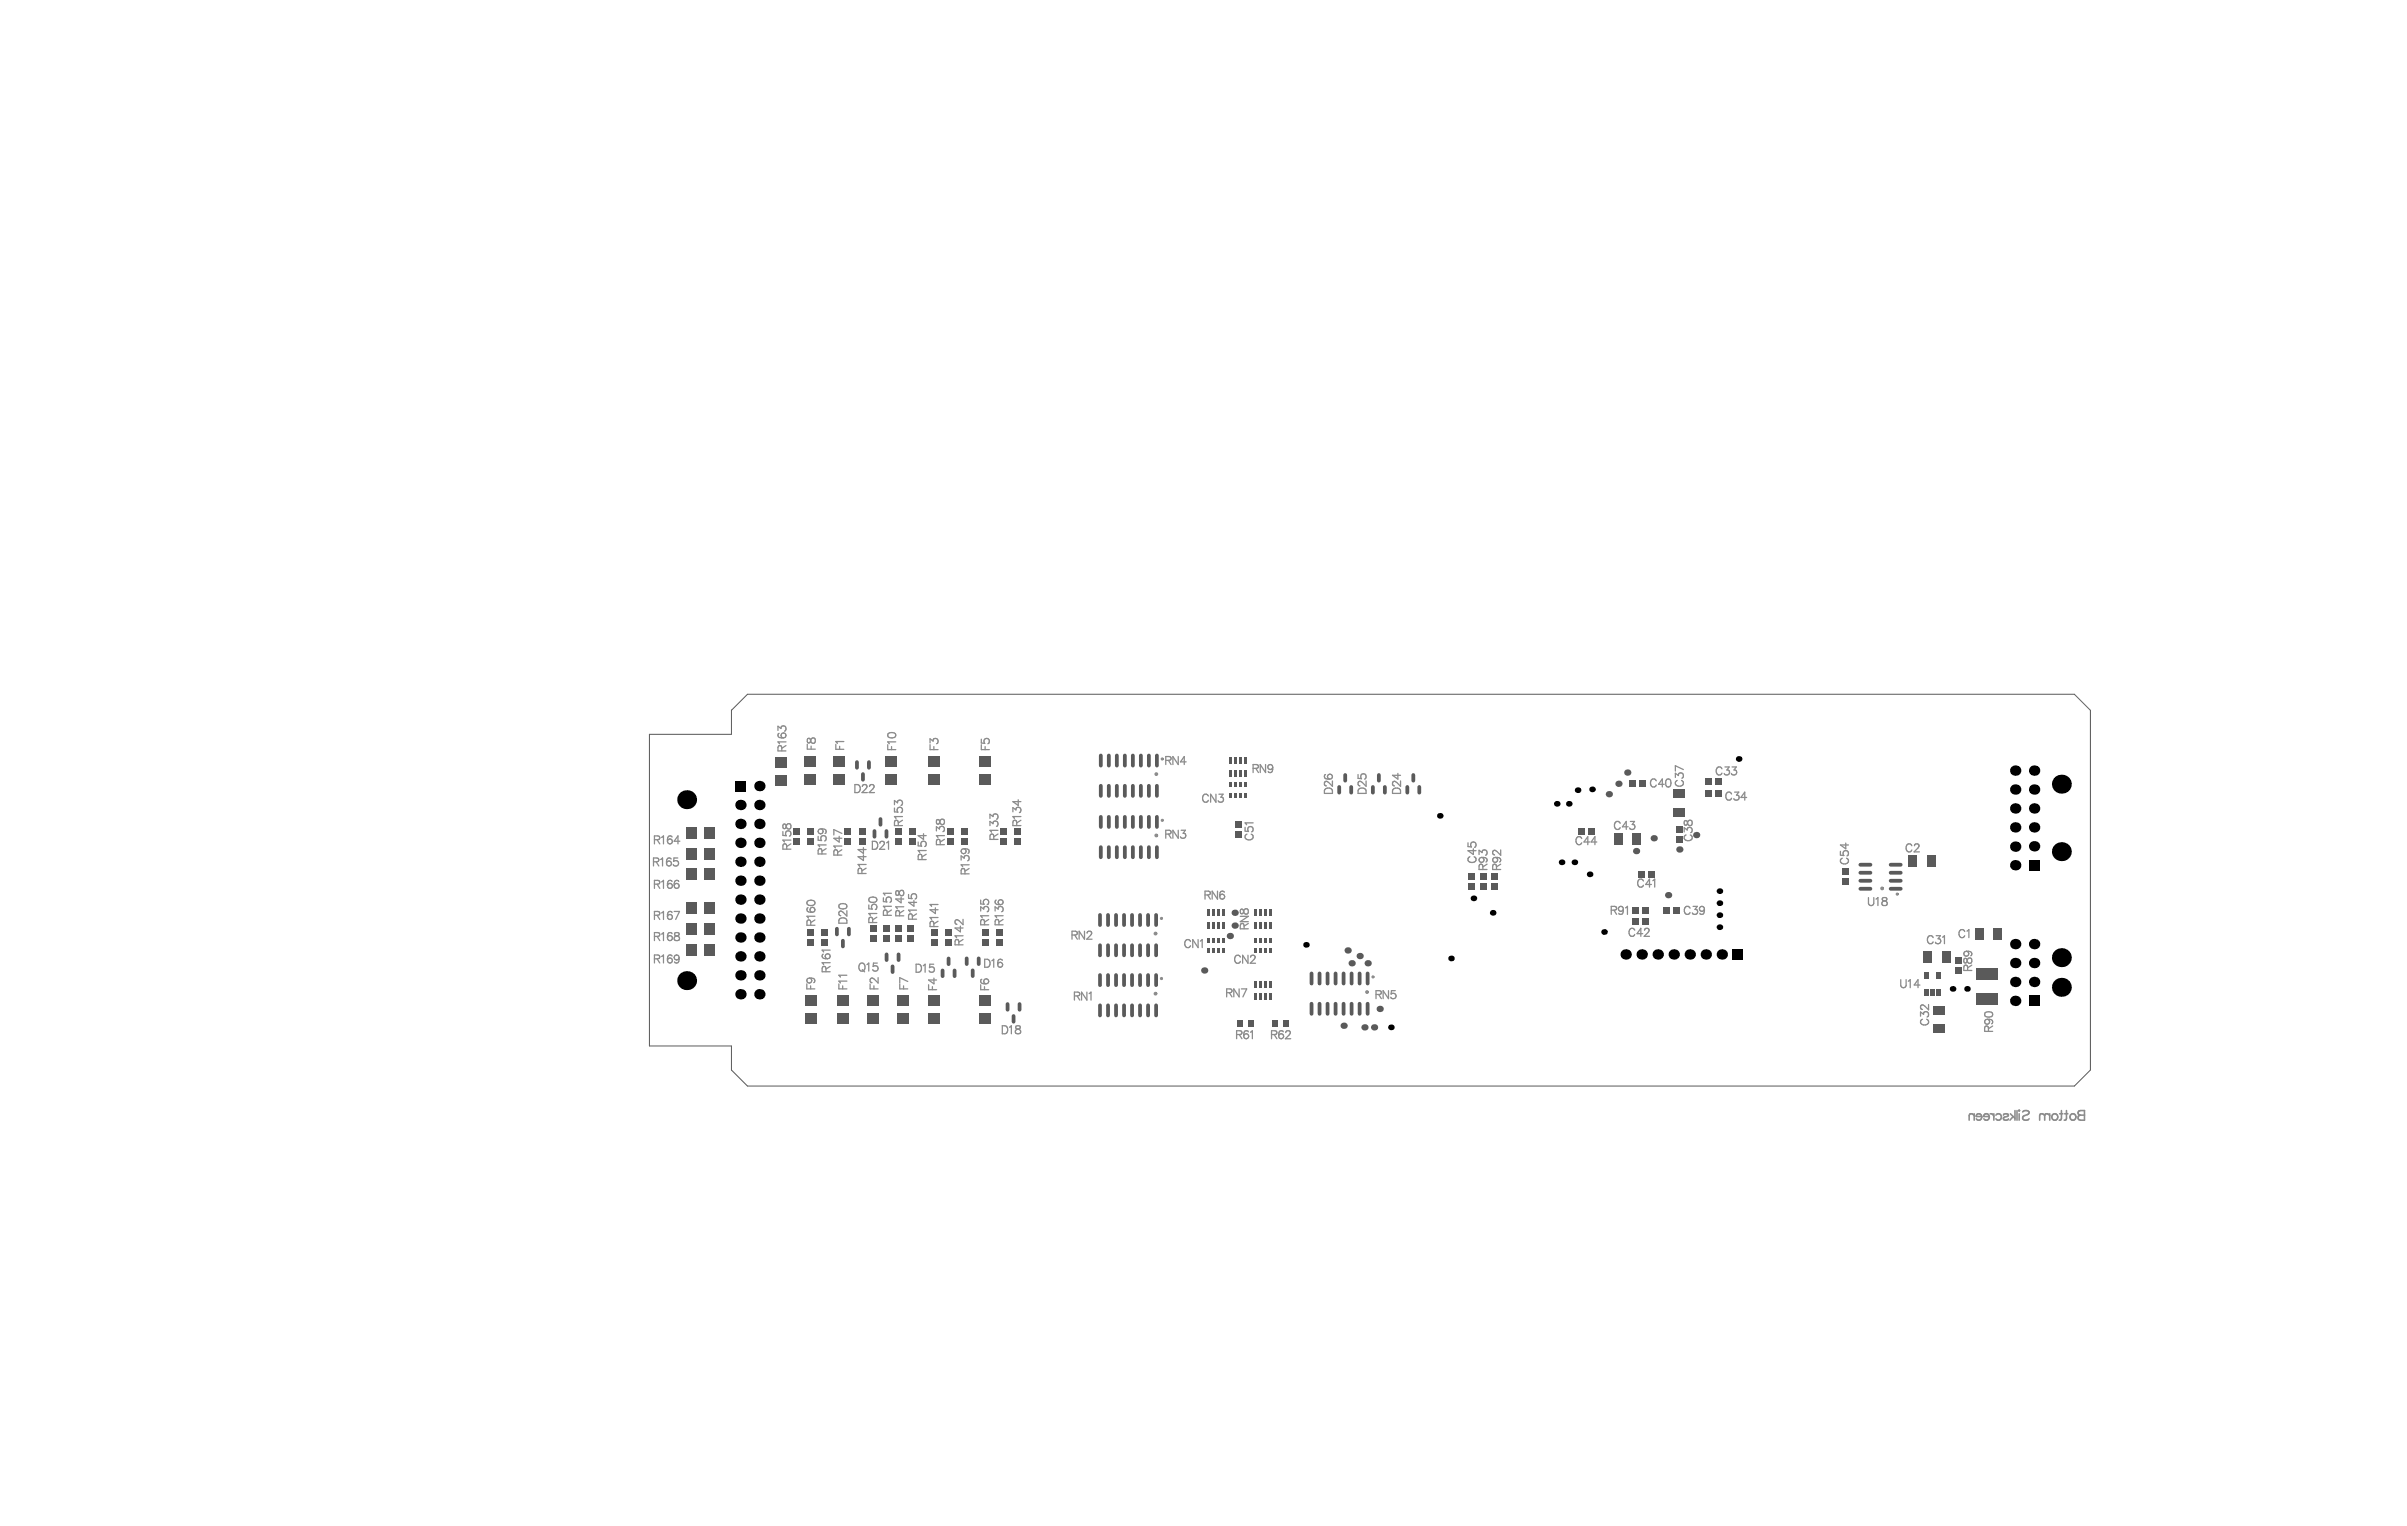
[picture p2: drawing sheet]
<svg xmlns="http://www.w3.org/2000/svg" width="635mm" height="403mm" viewBox="0 0 635 403" stroke-linecap="round" stroke-linejoin="round" font-family="sans-serif">
<path d="M171.3 193.7h21.7v-6.4l4.2-4.2h350l4.3 4.3v94.8l-4.3 4.3h-350l-4.2-4.3v-6.3h-21.7zM193 187.3h.1" fill="none" stroke="#5a5a5a" stroke-width=".26"/>
<g fill="none" stroke="#8c8c8c" stroke-width=".34">
<path d="M205.2 192.7v-1.1l.8 .6a.7 .7 0 0 1 1.2-.6 .7 .7 0 0 1-.3 1.3M205.5 193.4a.62 .62 0 0 0-.2 .9l1.3 .3M206.2 198.1l-.1-1.2-.3-.2-.4 .1-.2 .4v.9h2.2M207.4 195.7h-2.2l.4 .5M207.4 196.7l-1.2 .7M213 196.3v1.3h2.1M213.1 194.9a.79 .79 0 0 0 .2 1.1l.4-.1 .2-.6a.61 .61 0 0 1 .5-.7 .61 .61 0 0 1 .7 .6v.4a.61 .61 0 0 1-.7 .5 .61 .61 0 0 1-.5-.6l-.1-.4a.43 .43 0 0 0-.7-.2zM214 196.8v.8M220.5 196.3v1.4h2.1M221.5 196.8v.9M222.6 195.6h-2.1l.4 .5M234.2 196.4v1.3h2.1"/>
<path d="M234.3 193.5a1.35 1.35 0 0 1 2 .3v.2a1.22 1.22 0 0 1-2.1 0zM235.2 196.9v.8M236.3 195.7h-2.1l.4 .5M245.4 196.4v1.3h2.1M245.4 196v-1.1l.8 .6a.7 .7 0 0 1 1.1-.5 .7 .7 0 0 1-.2 1.2M246.4 196.9v.8M258.9 195v1l.9 .1a.75 .75 0 0 1 0-1.1 .75 .75 0 0 1 1.1 .1 .75 .75 0 0 1-.3 1.1M258.9 196.4v1.3h2.1M259.9 196.9v.8M310.8 199.6v2.1l-1.4-2.1v2.1M206.5 219.3v1.1l.9 .1a.75 .75 0 0 1 0-1.2 .75 .75 0 0 1 1.1 .2 .75 .75 0 0 1-.3 1.1M206.6 217.5a.79 .79 0 0 0 .2 1.1l.4-.1 .2-.6a.61 .61 0 0 1 .6-.6 .61 .61 0 0 1 .7 .5v.4a.61 .61 0 0 1-.7 .5 .61 .61 0 0 1-.6-.6l-.1-.4a.43 .43 0 0 0-.7-.2z"/>
<path d="M216.5 218.6a1 1 0 0 1 1.5 .8l-.4 .4M222.1 219.8l-2.1-1v1.4M225.5 207h.7a1.13 1.13 0 0 1 .8 1 1.13 1.13 0 0 1-.8 1.1h-.7zM227.5 207.5l.4-.5h.4l.4 .4-.3 .7-1 1h1.4M229.4 207.5l.4-.5h.4l.4 .4-.3 .7-1 1h1.4M236 212.3v-1.1l.8 .6a.7 .7 0 0 1 1.1-.6 .7 .7 0 0 1-.2 1.3M236 213.1v1l.9 .1a.75 .75 0 0 1 0-1.1 .75 .75 0 0 1 1.1 .2 .75 .75 0 0 1-.3 1M237 217.8l-.1-1.2-.3-.2-.4 .1-.2 .4v.9h2.1M238.1 216.4l-1.1 .7M238.1 215.4h-2.1l.4 .5M243.6 219.9v1.5l-1.4-1h2.1M247 219.2v-1.1l.8 .6a.7 .7 0 0 1 1.2-.6 .7 .7 0 0 1-.3 1.3"/>
<path d="M247.1 216.3a.79 .79 0 0 0 .2 1.1l.4-.1 .2-.6a.61 .61 0 0 1 .6-.6 .61 .61 0 0 1 .7 .5v.4a.61 .61 0 0 1-.7 .5 .61 .61 0 0 1-.6-.6l-.1-.4a.43 .43 0 0 0-.7-.2zM261.2 215.9v-1.1l.8 .6a.7 .7 0 0 1 1.1-.5 .7 .7 0 0 1-.2 1.2M261.2 217.8v-1.1l.8 .6a.7 .7 0 0 1 1.1-.6 .7 .7 0 0 1-.2 1.3M263.3 220l-1.1 .7M263.3 219h-2.1l.4 .5M267.2 214.1v-1.1l.8 .6a.7 .7 0 0 1 1.2-.5 .7 .7 0 0 1-.3 1.2M268.2 217.8l-.1-1.2-.3-.2-.4 .1-.2 .4v.9h2.1M268.6 211v1.5l-1.4-1h2.1M269.3 215.4h-2.1l.4 .5M269.3 216.4l-1.1 .7M307.5 200.6l1.3-.1 .2-.3-.1-.4-.4-.2h-1v2.1M308.2 200.6l.8 1.1"/>
<path d="M310.8 219v2.1l-1.4-2.1v2.1M311.6 219h1.1l-.6 .8a.7 .7 0 0 1 .5 1.1 .7 .7 0 0 1-1.2-.2M312.9 201h-1.5l1-1.4v2.1M318.8 210a.78 .78 0 0 0-.9-.5 .78 .78 0 0 0-.6 .8v.5a.78 .78 0 0 0 .6 .8 .78 .78 0 0 0 .9-.5M320.8 209.5v2.1l-1.4-2.1v2.1M321.6 209.5h1.1l-.6 .8a.7 .7 0 0 1 .5 1.1 .7 .7 0 0 1-1.2-.2M328.5 218.2v1l.9 .1a.75 .75 0 0 1 0-1.1 .75 .75 0 0 1 1.1 .1 .75 .75 0 0 1-.3 1.1M330.6 202.7l1.2-.1 .2-.3-.1-.4-.4-.2h-.9v2.1M330.6 217h-2.1l.4 .6M331.3 202.7l.7 1.1M333.9 201.7v2.1l-1.4-2.1v2.1M335.8 202.4a1 1 0 0 1-.8 1.4l-.4-.3"/>
<path d="M349.5 208.3a1.18 1.18 0 0 1 2 .3v.7h-2.1zM349.7 204.3a.62 .62 0 0 0-.2 .9l1.3 .3M351.5 206v1.4l-1-1-.7-.3-.3 .2-.1 .6 .5 .4M358.3 204.3v1l.9 .1a.75 .75 0 0 1 0-1.1 .75 .75 0 0 1 1.1 .1 .75 .75 0 0 1-.3 1.1M358.4 208.3a1.18 1.18 0 0 1 2 .3v.7h-2.1zM360.4 206v1.4l-1-1-.7-.3-.3 .2-.1 .6 .5 .4M367.5 208.3a1.18 1.18 0 0 1 2 .3v.7h-2.1zM368.8 204v1.5l-1.4-1h2.1M369.5 206v1.4l-1-1-.7-.3-.3 .2-.1 .6 .5 .4M427.4 217.2a.78 .78 0 0 0-.9-.5 .78 .78 0 0 0-.6 .8v.5a.78 .78 0 0 0 .6 .8 .78 .78 0 0 0 .9-.5M429.5 218.1h-1.5l1-1.4v2.1M430.1 216.7h1.1l-.6 .8a.7 .7 0 0 1 .5 1.1 .7 .7 0 0 1-1.2-.2"/>
<path d="M436.9 206a.78 .78 0 0 0-.8-.5 .78 .78 0 0 0-.7 .8v.5a.78 .78 0 0 0 .7 .8 .78 .78 0 0 0 .8-.5M439 206.9h-1.5l1-1.4v2.1M439.7 205.6a.69 .69 0 0 1 1 .3 1.07 1.07 0 0 1-.7 1.7 1.35 1.35 0 0 1-.3-2zM442 205.1v-1.1l.8 .6a.7 .7 0 0 1 1.1-.6 .7 .7 0 0 1-.2 1.3M442.5 205.9a.78 .78 0 0 0-.5 .9 .78 .78 0 0 0 .8 .6h.5a.78 .78 0 0 0 .8-.6 .78 .78 0 0 0-.5-.9M444.1 203l-2.1-1v1.4M444.3 219.4v-1.1l.8 .6a.7 .7 0 0 1 1.1-.5 .7 .7 0 0 1-.2 1.2M444.4 216.6a.8 .8 0 0 0 .2 1.1l.4-.1 .2-.6a.61 .61 0 0 1 .6-.7 .61 .61 0 0 1 .6 .6v.4a.61 .61 0 0 1-.6 .5 .61 .61 0 0 1-.6-.6l-.1-.4a.43 .43 0 0 0-.7-.2zM454.3 202.8a.78 .78 0 0 0-.9-.5 .78 .78 0 0 0-.6 .8v.5a.78 .78 0 0 0 .6 .8 .78 .78 0 0 0 .9-.5M455.1 202.3h1.1l-.6 .8a.7 .7 0 0 1 .5 1.1 .7 .7 0 0 1-1.2-.2M456.8 209.4a.78 .78 0 0 0-.9-.5 .78 .78 0 0 0-.6 .8v.5a.78 .78 0 0 0 .6 .9 .78 .78 0 0 0 .9-.6M456.9 202.3h1.2l-.6 .8a.7 .7 0 0 1 .5 1.1 .7 .7 0 0 1-1.3-.2"/>
<path d="M457.6 208.9h1.1l-.6 .8a.7 .7 0 0 1 .5 1.2 .7 .7 0 0 1-1.2-.3M460.8 210.3h-1.5l1-1.4v2.2M172.4 227.3l1.2-.1 .2-.3-.1-.4-.4-.2h-.9v2.1M172.6 221.5l1.3-.1 .2-.3-.1-.4-.4-.2h-1v2.1M172.6 233.2l1.3-.1 .2-.3-.1-.4-.4-.2h-1v2.1M173.1 227.3l.7 1.1M173.4 233.2l.7 1.1M173.4 221.5l.7 1.1M174.3 226.7l.5-.4v2.1M174.5 220.9l.5-.4v2.1M174.5 232.6l.5-.4v2.1M177 226.6a.62 .62 0 0 0-.9-.2l-.3 1.3"/>
<path d="M177.3 220.8a.62 .62 0 0 0-.9-.2l-.3 1.3M177.3 232.5a.62 .62 0 0 0-.9-.2l-.3 1.3M178.8 226.3h-1l-.1 .9a.75 .75 0 0 1 1.1 0 .75 .75 0 0 1-.1 1.1 .75 .75 0 0 1-1.1-.3M179.1 232.5a.62 .62 0 0 0-.9-.2l-.3 1.3M179.4 221.9h-1.5l1-1.4v2.1M207.5 224l-.1-1.2-.3-.2-.4 .1-.2 .4v.9h2.2M208.7 222.6l-1.2 .7M208.7 221.6h-2.2l.4 .5M213 237.8a1.35 1.35 0 0 1 2 .3v.2a1.22 1.22 0 0 1-2.1 0zM213.2 239.4a.62 .62 0 0 0-.2 .9l1.3 .3M215.8 220.6v1l.9 .1a.75 .75 0 0 1 0-1.1 .75 .75 0 0 1 1.1 .1 .75 .75 0 0 1-.3 1.1M216.8 225.3l-.1-1.3-.3-.2-.4 .1-.2 .4v1h2.2"/>
<path d="M218 223.8l-1.2 .8M218 222.9h-2.2l.4 .5M221 225.6l-.1-1.3-.3-.2-.4 .1-.2 .4v1h2.1M221.4 220.6v1.5l-1.4-1h2.1M221.4 238.6a1.35 1.35 0 0 1 2 .3v.2a1.22 1.22 0 0 1-2.1 0zM222.1 223.2h-2.1l.4 .5M222.1 224.1l-1.1 .7M227.4 230.4l-.1-1.2-.3-.2-.4 .1-.2 .4v.9h2.1M227.8 225.5v1.5l-1.4-1h2.1M227.8 223.6v1.5l-1.4-1h2.1M228.5 229l-1.1 .7M228.5 228h-2.1l.4 .5"/>
<path d="M229.2 238.7v1l.9 .1a.75 .75 0 0 1 0-1.1 .75 .75 0 0 1 1.1 .1 .75 .75 0 0 1-.3 1.1M229.3 236.9a1.35 1.35 0 0 1 2 .3v.2a1.22 1.22 0 0 1-2.1 0zM230.1 221.9h.7a1.13 1.13 0 0 1 .8 1.1 1.13 1.13 0 0 1-.8 1h-.7zM232.1 222.4l.4-.5 .6 .1 .2 .3-.3 .7-1 1h1.4M233.1 236.8v1l.9 .1a.75 .75 0 0 1-.1-1.1 .75 .75 0 0 1 1.2 .1 .75 .75 0 0 1-.3 1.1M233.9 222.3l.5-.4v2.1M235.2 239.1h-2.1l.4 .5M235.2 235.6h-2.1l.4 .5M236.4 235.1a.79 .79 0 0 0 .2 1.1l.4-.1 .2-.6a.61 .61 0 0 1 .6-.7 .61 .61 0 0 1 .6 .6v.4a.61 .61 0 0 1-.6 .5 .61 .61 0 0 1-.6-.6l-.1-.4a.43 .43 0 0 0-.7-.2zM237.7 236.6v1.5l-1.4-1h2.1M238.4 239.2h-2.1l.4 .5M239.7 235.9v1l.9 .1a.75 .75 0 0 1 0-1.1 .75 .75 0 0 1 1.1 .2 .75 .75 0 0 1-.3 1"/>
<path d="M241.1 237.5v1.5l-1.4-1h2.1M242.2 222.1v1l.9 .1a.75 .75 0 0 1 0-1.1 .75 .75 0 0 1 1.1 .1 .75 .75 0 0 1-.3 1.1M243.2 226.7l-.1-1.2-.3-.2-.4 .1-.2 .4v.9h2.1M244.3 224.3h-2.1l.4 .6M244.3 225.3l-1.1 .7M246.8 239.5v1.5l-1.4-1h2.1M247.5 238.6h-2.1l.4 .5M248 222.8l-.1-1.2-.3-.2-.4 .1-.2 .4v.9h2.2M249.2 220.4h-2.2l.4 .5M249.2 221.4l-1.2 .7M253.6 226.9v-1.1l.8 .6a.7 .7 0 0 1 1.1-.6 .7 .7 0 0 1-.2 1.3M254.3 223.9a1 1 0 0 1 1.4 .8l-.3 .4"/>
<path d="M254.6 230.5l-.1-1.2-.3-.2-.4 .1-.2 .4v.9h2.1M255.7 229.1l-1.1 .7M255.7 228.1h-2.1l.4 .5M258.7 237.4v1l.9 .1a.75 .75 0 0 1 0-1.1 .75 .75 0 0 1 1.1 .1 .75 .75 0 0 1-.3 1.1M262.2 221.4l-.1-1.2-.3-.2-.4 .1-.2 .4v.9h2.1M262.8 237.4a.62 .62 0 0 0-.2 .9l1.3 .3M307.5 220l1.3-.1 .2-.3-.1-.4-.4-.2h-1v2.1M308.2 220l.8 1.1M317.9 236.1l1.2-.1 .2-.3-.1-.4-.4-.2h-.9v2.1M318.6 236.1l.7 1.1M321.2 235.1v2.1l-1.4-2.1v2.1M323 235.4a.62 .62 0 0 0-.9-.2l-.3 1.3"/>
<path d="M327.3 239.9a.79 .79 0 0 0 .2 1.1l.4-.1 .2-.6a.61 .61 0 0 1 .6-.6 .61 .61 0 0 1 .6 .5v.4a.61 .61 0 0 1-.6 .6 .61 .61 0 0 1-.6-.7l-.1-.4a.43 .43 0 0 0-.7-.2zM329 220a.78 .78 0 0 0-.5 .9 .78 .78 0 0 0 .8 .6h.5a.78 .78 0 0 0 .8-.6 .78 .78 0 0 0-.5-.9M387.3 222.3v1l.9 .1a.75 .75 0 0 1 0-1.1 .75 .75 0 0 1 1.1 .1 .75 .75 0 0 1-.3 1.1M387.8 226a.78 .78 0 0 0-.5 .9 .78 .78 0 0 0 .8 .6h.5a.78 .78 0 0 0 .8-.6 .78 .78 0 0 0-.5-.9M388.7 223.9v1.5l-1.4-1h2.1M390.2 225.4v-1.1l.8 .6a.7 .7 0 0 1 1.1-.5 .7 .7 0 0 1-.2 1.2M390.9 226.2a1 1 0 0 1 1.4 .8l-.3 .4M391.2 229.4l-.1-1.3-.3-.2-.4 .1-.2 .4v1h2.1M392.3 227.9l-1.1 .8M394.5 226.2a1 1 0 0 1 1.4 .8l-.3 .4M394.8 229.4l-.1-1.3-.3-.2-.4 .1-.2 .4v1h2.1M395.9 224.2v1.4l-1-1-.7-.3-.3 .2-.1 .6 .5 .4"/>
<path d="M395.9 227.9l-1.1 .8M417.3 221.2a.78 .78 0 0 0-.9-.5 .78 .78 0 0 0-.6 .8v.5a.78 .78 0 0 0 .6 .8 .78 .78 0 0 0 .9-.5M419.4 222.1h-1.5l1-1.4v2.1M421.3 222.1h-1.5l1-1.4v2.1M428.3 239.8a1 1 0 0 1-.8 1.4l-.4-.3M428.8 239.5l.5-.4v2.1M433.6 232.4a.78 .78 0 0 0-.9-.5 .78 .78 0 0 0-.7 .8v.5a.78 .78 0 0 0 .7 .8 .78 .78 0 0 0 .9-.5M435.7 233.3h-1.5l1-1.4v2.1M436 232.3l.5-.4v2.1M444.8 220.2a.78 .78 0 0 0-.5 .9 .78 .78 0 0 0 .8 .6h.5a.78 .78 0 0 0 .8-.6 .78 .78 0 0 0-.5-.9M445.9 239.6a.78 .78 0 0 0-.9-.5 .78 .78 0 0 0-.6 .8v.5a.78 .78 0 0 0 .6 .8 .78 .78 0 0 0 .9-.5M446.7 239.1h1.1l-.6 .8a.7 .7 0 0 1 .5 1.1 .7 .7 0 0 1-1.2-.2"/>
<path d="M449.6 239.8a1 1 0 0 1-.8 1.4l-.4-.3M485.5 224.6v1l.9 .1a.75 .75 0 0 1 0-1.2 .75 .75 0 0 1 1.1 .2 .75 .75 0 0 1-.3 1.1M486 226.4a.78 .78 0 0 0-.5 .9 .78 .78 0 0 0 .8 .6h.5a.78 .78 0 0 0 .8-.6 .78 .78 0 0 0-.5-.9M486.9 222.4v1.5l-1.4-1h2.1M492.9 236.8v1.5a.71 .71 0 0 0 .7 .6 .71 .71 0 0 0 .7-.6v-1.5M494.9 237.2l.5-.4v2.1M496.7 236.9a.43 .43 0 0 0 .2 .7l.4 .1a.61 .61 0 0 1 .6 .5 .61 .61 0 0 1-.5 .7h-.4a.61 .61 0 0 1-.6-.7 .61 .61 0 0 1 .7-.5l.4-.1a.43 .43 0 0 0 .2-.7zM504.4 223.1a.78 .78 0 0 0-.9-.5 .78 .78 0 0 0-.6 .8v.5a.78 .78 0 0 0 .6 .8 .78 .78 0 0 0 .9-.5M505.1 223.1l.4-.5h.4l.4 .4-.3 .7-1 1h1.4M172.6 241.4l1.3-.1 .2-.3-.1-.4-.4-.2h-1v2.1M172.6 247l1.3-.1 .2-.3-.1-.4-.4-.2h-1v2.1M172.6 252.9l1.3-.1 .2-.3-.1-.4-.4-.2h-1v2.1"/>
<path d="M173.4 247l.7 1.1M173.4 241.4l.7 1.1M173.4 252.9l.7 1.1M174.5 246.4l.5-.4v2.1M174.5 240.8l.5-.4v2.1M174.5 252.3l.5-.4v2.1M177.3 240.7a.62 .62 0 0 0-.9-.2l-.3 1.3M177.3 246.3a.62 .62 0 0 0-.9-.2l-.3 1.3M177.3 252.2a.62 .62 0 0 0-.9-.2l-.3 1.3M177.9 240.4h1.4l-1 2.1M178.1 246.1a.43 .43 0 0 0 .2 .7l.4 .1a.61 .61 0 0 1 .6 .6 .61 .61 0 0 1-.5 .6h-.4a.61 .61 0 0 1-.6-.6 .61 .61 0 0 1 .7-.6l.4-.1a.43 .43 0 0 0 .2-.7zM179.2 252.6a1 1 0 0 1-.8 1.4l-.4-.3"/>
<path d="M212.8 259.5v1.3h2.2M213.6 258a1 1 0 0 1 1.4 .8l-.3 .4M213.9 244.1l-.1-1.2-.3-.2-.4 .1-.2 .4v.9h2.1M215 242.7l-1.1 .7M215 241.7h-2.1l.4 .5M217.2 251.7a.62 .62 0 0 0-.2 .9l1.3 .3M217.9 256.3l-.1-1.2-.3-.2-.4 .1-.2 .4v.9h2.1M219 254.9l-1.1 .7M219 253.9h-2.1l.4 .5M219 250.6h-2.1l.4 .5M221.3 259.5v1.3h2.1M221.4 242.5a1.18 1.18 0 0 1 2 .3v.7h-2.1z"/>
<path d="M223.4 240.2v1.4l-1-1-.7-.3-.3 .2-.1 .6 .5 .4M223.4 258.8h-2.1l.4 .5M223.4 257.2h-2.1l.4 .5M226.8 254.3a.78 .78 0 0 1 .9-.2 .78 .78 0 0 1 .5 .7v.5a.81 .81 0 0 1-.8 .9 .81 .81 0 0 1-.8-.9zM227.5 255.8l.6 .6M228.7 254.4l.5-.4v2.2M229.5 259.5v1.3h2.2M230.2 243.3l-.1-1.2-.3-.2-.4 .1-.2 .4v.9h2.1M231.3 241.9l-1.1 .7M231.3 241h-2.1l.4 .5M231.4 254h-1l-.1 .9a.75 .75 0 0 1 1.2 0 .75 .75 0 0 1-.2 1.1 .75 .75 0 0 1-1.1-.2M231.7 257.9v1.4l-1-1-.8-.3-.3 .2-.1 .6 .5 .4"/>
<path d="M234.1 241.4l-.1-1.2-.3-.2-.4 .1-.2 .4v.9h2.1M235.2 240l-1.1 .7M237.3 241.6l-.1-1.2-.3-.2-.4 .1-.2 .4v.9h2.1M237.4 259.5v1.3h2.1M238.4 240.2l-1.1 .7M239.5 258.9l-2.1-1v1.4M240.7 242.5l-.1-1.2-.3-.3-.4 .2-.2 .4v.9h2.1M241.7 254.3h.7a1.13 1.13 0 0 1 .7 1.1 1.13 1.13 0 0 1-.7 1.1h-.7zM241.8 241l-1.1 .8M241.8 240.1h-2.1l.4 .5M243.6 254.7l.5-.4v2.2M245 259.7v1.4h2.1"/>
<path d="M246.3 254.3h-1l-.1 .9a.75 .75 0 0 1 1.1 0 .75 .75 0 0 1-.1 1.1 .75 .75 0 0 1-1.1-.3M246.4 244.4l-.1-1.2-.3-.2-.4 .1-.2 .4v.9h2.1M246.4 258v1.5l-1.4-1h2.1M247.5 242h-2.1l.4 .5M247.5 243l-1.1 .7M253 249.2l-.1-1.2-.3-.2-.4 .1-.2 .4v.9h2.1M253.4 244.3v1.5l-1.4-1h2.1M254.1 242.5v1.4l-1-1-.7-.3-.3 .2-.1 .6 .5 .4M254.1 247.8l-1.1 .7M254.1 246.8h-2.1l.4 .5M258.7 240.3v-1.1l.8 .6a.7 .7 0 0 1 1.2-.5 .7 .7 0 0 1-.3 1.2M258.7 259.7v1.4h2.1"/>
<path d="M259 258.3a.62 .62 0 0 0-.2 .9l1.3 .3M259.7 243.9l-.1-1.2-.3-.2-.4 .1-.2 .4v.9h2.1M259.8 253h.7a1.13 1.13 0 0 1 .7 1.1 1.13 1.13 0 0 1-.7 1h-.7zM260.8 242.5l-1.1 .7M260.8 241.6h-2.1l.4 .5M261.7 253.4l.5-.4v2.1M262.5 240.3v-1.1l.8 .6a.7 .7 0 0 1 1.2-.5 .7 .7 0 0 1-.3 1.2M263.5 243.9l-.1-1.2-.3-.2-.4 .1-.2 .4v.9h2.1M264.4 253.3a.62 .62 0 0 0-.9-.2l-.3 1.3M264.6 241.6h-2.1l.4 .5M264.6 242.5l-1.1 .7M282.8 246.6l1.2-.1 .2-.3-.1-.4-.4-.2h-.9v2.1"/>
<path d="M283.5 246.6l.7 1.1M286.1 245.6v2.1l-1.4-2.1v2.1M286.8 246.1l.4-.5h.4l.4 .4-.3 .7-1 1h1.4M314.1 248.3a.78 .78 0 0 0-.9-.5 .78 .78 0 0 0-.6 .8v.5a.78 .78 0 0 0 .6 .9 .78 .78 0 0 0 .9-.5M316.1 247.8v2.2l-1.4-2.2v2.2M316.7 248.2l.5-.4v2.2M327.2 241.7h2.1l-2.1 1.4h2.1M327.2 252.5a.78 .78 0 0 0-.9-.5 .78 .78 0 0 0-.6 .8v.5a.78 .78 0 0 0 .6 .8 .78 .78 0 0 0 .9-.5M328.2 245l-.1-1.2-.3-.2-.4 .1-.2 .4v.9h2.1M329.2 252v2.1l-1.4-2.1v2.1M329.3 243.6l-1.1 .7M329.9 252.5l.4-.5h.4l.4 .4-.3 .7-1 1h1.4"/>
<path d="M425.1 240.1l1.2-.1 .2-.3-.1-.4-.4-.2h-.9v2.1M425.8 240.1l.7 1.1M431.3 245.4a.78 .78 0 0 0-.9-.5 .78 .78 0 0 0-.6 .8v.5a.78 .78 0 0 0 .6 .8 .78 .78 0 0 0 .9-.5M433.4 246.3h-1.5l1-1.4v2.1M433.9 245.4l.4-.5 .6 .1 .2 .3-.3 .7-1 1h1.4M501.5 258.4v1.5a.71 .71 0 0 0 .7 .6 .71 .71 0 0 0 .7-.6v-1.5M503.4 258.8l.5-.4v2.1M506.5 259.8h-1.5l1-1.4v2.1M510 247.3a.78 .78 0 0 0-.9-.5 .78 .78 0 0 0-.6 .8v.5a.78 .78 0 0 0 .6 .8 .78 .78 0 0 0 .9-.5M510.8 246.8h1.1l-.6 .8a.7 .7 0 0 1 .5 1.2 .7 .7 0 0 1-1.2-.3M512.5 247.2l.5-.4v2.1M518.2 252.9a.8 .8 0 0 0 .2 1.1l.4-.1 .2-.6a.61 .61 0 0 1 .5-.6 .61 .61 0 0 1 .7 .5v.4a.61 .61 0 0 1-.7 .5 .61 .61 0 0 1-.5-.6l-.1-.4a.43 .43 0 0 0-.7-.2z"/>
<path d="M518.3 245.7a.78 .78 0 0 0-.9-.5 .78 .78 0 0 0-.6 .8v.5a.78 .78 0 0 0 .6 .8 .78 .78 0 0 0 .9-.5M518.8 250.9a1 1 0 0 1 1.4 .8l-.3 .4M518.9 245.6l.5-.4v2.1M519.1 256l-.1-1.2-.3-.2-.4 .1-.2 .4v.9h2.1M520.2 254.6l-1.1 .7M213.9 260v.8M222.3 260v.8M230.6 260v.8M238.4 260v.8M246 260.3v.8M259.7 260.3v.8M264.4 270.6h.7a1.13 1.13 0 0 1 .8 1 1.13 1.13 0 0 1-.8 1.1h-.7z"/>
<path d="M266.3 271l.5-.4v2.1M268.1 270.7a.43 .43 0 0 0 .2 .7l.4 .1a.61 .61 0 0 1 .6 .5 .61 .61 0 0 1-.5 .7h-.4a.61 .61 0 0 1-.6-.7 .61 .61 0 0 1 .7-.5l.4-.1a.43 .43 0 0 0 .2-.7zM283.4 262.7l1.3-.1 .2-.3-.1-.4-.4-.2h-1v2.1M284.2 262.7l.7 1.1M286.7 261.7v2.1l-1.4-2.1v2.1M287.3 262.1l.5-.4v2.1M323.6 261.9l1.2-.1 .2-.3-.1-.5-.4-.2h-.9v2.2M324.3 261.9l.7 1.1M326.2 272.9l1.2-.1 .2-.3-.1-.4-.4-.2h-.9v2.1M326.9 260.8v2.2l-1.4-2.2v2.2M326.9 272.9l.7 1.1M327.5 260.8h1.4l-1 2.2"/>
<path d="M329.3 272.2a.62 .62 0 0 0-.9-.2l-.3 1.3M329.9 272.3l.5-.4v2.1M335.4 272.9l1.3-.1 .2-.3-.1-.4-.4-.2h-1v2.1M336.2 272.9l.7 1.1M338.5 272.2a.62 .62 0 0 0-.9-.2l-.3 1.3M339.2 272.4l.4-.5 .6 .1 .2 .3-.3 .7-1 1h1.4M363 262.3l1.2-.1 .2-.3-.1-.4-.4-.2h-.9v2.1M363.7 262.3l.7 1.1M366.3 261.3v2.1l-1.4-2.1v2.1M368.1 261.3h-1l-.1 .9a.75 .75 0 0 1 1.1 0 .75 .75 0 0 1-.1 1.1 .75 .75 0 0 1-1.1-.3M506.7 268.1v-1.2l.8 .6a.7 .7 0 0 1 1.1-.5 .7 .7 0 0 1-.2 1.3M507.2 268.8a.78 .78 0 0 0-.5 .9 .78 .78 0 0 0 .8 .7h.5a.78 .78 0 0 0 .8-.7 .78 .78 0 0 0-.5-.9"/>
<path d="M508.8 265v1.4l-1-1-.7-.3-.3 .2-.1 .6 .5 .4M523.7 267.2a1.35 1.35 0 0 1 2 .3v.2a1.22 1.22 0 0 1-2.1 0zM524.3 268.9a1 1 0 0 1 1.4 .8l-.3 .4M524.6 272l-.1-1.2-.3-.2-.4 .1-.2 .4v.9h2.1M525.7 270.6l-1.1 .7"/>
<circle cx="206.7" cy="194" r=".66"/>
<circle cx="216.5" cy="219.3" r=".66"/>
<circle cx="335.1" cy="202.3" r=".66"/>
<circle cx="350.9" cy="204.9" r=".66"/>
<circle cx="176.5" cy="227.8" r=".66"/>
<circle cx="176.7" cy="233.7" r=".66"/>
<circle cx="176.7" cy="221.9" r=".66"/>
<circle cx="178.5" cy="233.7" r=".66"/>
<circle cx="214.3" cy="240" r=".66"/>
<circle cx="254.2" cy="224.5" r=".66"/>
<circle cx="264" cy="238" r=".66"/>
<circle cx="322.4" cy="236.5" r=".66"/>
<circle cx="390.8" cy="226.8" r=".66"/>
<circle cx="394.4" cy="226.8" r=".66"/>
<circle cx="427.6" cy="239.7" r=".66"/>
<circle cx="449" cy="239.7" r=".66"/>
<circle cx="176.7" cy="241.9" r=".66"/>
<circle cx="176.7" cy="247.5" r=".66"/>
<circle cx="176.7" cy="253.4" r=".66"/>
<circle cx="178.5" cy="252.6" r=".66"/>
<circle cx="213.5" cy="258.6" r=".66"/>
<circle cx="218.4" cy="252.2" r=".66"/>
<circle cx="260.2" cy="258.9" r=".66"/>
<circle cx="263.9" cy="254.5" r=".66"/>
<circle cx="518.7" cy="251.6" r=".66"/>
<circle cx="328.8" cy="273.3" r=".66"/>
<circle cx="338" cy="273.3" r=".66"/>
<circle cx="524.2" cy="269.5" r=".66"/>
</g>
<g fill="none" stroke="#8c8c8c" stroke-width=".42">
<path d="M520.8 294.3l-.6-.5-.6 .1-.1 1.6M520.8 293.8v1.7M521.6 293.9a.77 .77 0 0 1 1.2 .6h-1.4zM522.8 294.5a.8 .8 0 0 1-.5 .9 .8 .8 0 0 1-.9-.3M523.5 294a.76 .76 0 0 1 .8-.2 .76 .76 0 0 1 .5 .7h-1.4zM524.8 294.5a.8 .8 0 0 1-.5 .9 .8 .8 0 0 1-.9-.3M525 293.8a.82 .82 0 0 1 1 .7M526 293.8v1.7M526.5 294.1a.81 .81 0 0 1 1.2-.1 .81 .81 0 0 1 0 1.2 .81 .81 0 0 1-1.2-.1M528.5 294.1a.77 .77 0 0 1 1.4 0l-.2 .3-1.1 .4-.1 .3a.77 .77 0 0 0 1.4 0M530.4 293.8l1.2 1.2M531.1 294.5l-.8 1"/>
<path d="M531.6 292.9v2.6M532.1 292.9v2.6M532.6 292.9h.2zM532.7 293.8v1.7M533.6 293.3a.95 .95 0 0 1 .9-.4 .95 .95 0 0 1 .8 .6l-.2 .4-1 .4a.62 .62 0 0 0-.5 .4 .62 .62 0 0 0 .3 .7 1.16 1.16 0 0 0 1.4-.3M539.4 294.3l-.6-.5-.6 .1-.1 1.6M539.4 294.3l.4-.5h.3l.6 .5M539.4 294.3v1.2M540.7 293.8v1.7M543.4 293.8h.8M543.8 292.9v2.1l-.1 .4-.5 .1M544.7 293.8h.8"/>
<path d="M545.2 292.9v2.1l-.2 .4-.4 .1M548.5 293.1l1.4-.2v2.6h-1.1a.67 .67 0 0 1-.6-.7 .67 .67 0 0 1 .6-.7l-.6-.4zM548.8 294.1h1.1"/>
<circle cx="306.6" cy="200.2" r=".21"/>
<circle cx="306.6" cy="216.4" r=".21"/>
<circle cx="500.5" cy="235.9" r=".21"/>
<circle cx="306.4" cy="242.3" r=".21"/>
<circle cx="306.4" cy="258.1" r=".21"/>
<circle cx="362.2" cy="257.7" r=".21"/>
<circle cx="542" cy="294.7" r=".84"/>
<circle cx="546.8" cy="294.7" r=".84"/>
</g>
<g fill="none" stroke="#8c8c8c" stroke-width=".5">
<circle cx="305" cy="204.2" r=".25"/>
<circle cx="305" cy="220.4" r=".25"/>
<circle cx="496.5" cy="234.3" r=".25"/>
<circle cx="304.8" cy="246.3" r=".25"/>
<circle cx="304.8" cy="262.1" r=".25"/>
<circle cx="360.6" cy="261.7" r=".25"/>
</g>
<g fill="#000">
<circle cx="181.1" cy="210.9" r="2.49"/>
<circle cx="195.3" cy="212.3" r="1.37"/>
<circle cx="195.3" cy="217.3" r="1.37"/>
<circle cx="200.3" cy="217.3" r="1.37"/>
<circle cx="200.3" cy="212.3" r="1.37"/>
<circle cx="200.3" cy="207.3" r="1.37"/>
<circle cx="379.8" cy="215.2" r=".75"/>
<circle cx="410.7" cy="212" r=".75"/>
<circle cx="413.9" cy="212" r=".75"/>
<circle cx="416.2" cy="208.4" r=".75"/>
<circle cx="420" cy="208.2" r=".75"/>
<circle cx="458.7" cy="200.2" r=".75"/>
<circle cx="531.6" cy="208.3" r="1.37"/>
<circle cx="531.6" cy="218.2" r="1.37"/>
<circle cx="531.6" cy="203.3" r="1.37"/>
<circle cx="531.6" cy="213.2" r="1.37"/>
<circle cx="536.6" cy="203.3" r="1.37"/>
<circle cx="536.6" cy="218.2" r="1.37"/>
<circle cx="536.6" cy="213.2" r="1.37"/>
<circle cx="536.6" cy="208.3" r="1.37"/>
<circle cx="543.8" cy="206.8" r="2.49"/>
<circle cx="195.3" cy="222.3" r="1.37"/>
<circle cx="195.3" cy="227.3" r="1.37"/>
<circle cx="195.3" cy="237.3" r="1.37"/>
<circle cx="195.3" cy="232.3" r="1.37"/>
<circle cx="200.3" cy="227.3" r="1.37"/>
<circle cx="200.3" cy="232.3" r="1.37"/>
<circle cx="200.3" cy="222.3" r="1.37"/>
<circle cx="200.3" cy="237.3" r="1.37"/>
<circle cx="388.7" cy="237" r=".75"/>
<circle cx="412" cy="227.5" r=".75"/>
<circle cx="415.3" cy="227.5" r=".75"/>
<circle cx="419.4" cy="230.6" r=".75"/>
<circle cx="453.6" cy="235.1" r=".75"/>
<circle cx="453.6" cy="238.2" r=".75"/>
<circle cx="531.6" cy="223.3" r="1.37"/>
<circle cx="531.6" cy="228.2" r="1.37"/>
<circle cx="536.6" cy="223.2" r="1.37"/>
<circle cx="543.8" cy="224.6" r="2.5"/>
<circle cx="181.1" cy="258.7" r="2.49"/>
<circle cx="195.3" cy="257.3" r="1.37"/>
<circle cx="195.3" cy="252.3" r="1.37"/>
<circle cx="195.3" cy="242.3" r="1.37"/>
<circle cx="195.3" cy="247.3" r="1.37"/>
<circle cx="200.3" cy="252.3" r="1.37"/>
<circle cx="200.3" cy="247.3" r="1.37"/>
<circle cx="200.3" cy="257.3" r="1.37"/>
<circle cx="200.3" cy="242.3" r="1.37"/>
<circle cx="344.5" cy="249.2" r=".75"/>
<circle cx="382.8" cy="252.8" r=".75"/>
<circle cx="393.8" cy="240.8" r=".75"/>
<circle cx="423.2" cy="245.8" r=".75"/>
<circle cx="428.9" cy="251.8" r="1.37"/>
<circle cx="433.1" cy="251.8" r="1.37"/>
<circle cx="437.3" cy="251.8" r="1.37"/>
<circle cx="441.6" cy="251.8" r="1.37"/>
<circle cx="445.8" cy="251.8" r="1.37"/>
<circle cx="450" cy="251.8" r="1.37"/>
<circle cx="453.6" cy="244.6" r=".75"/>
<circle cx="453.6" cy="241.4" r=".75"/>
<circle cx="454.2" cy="251.8" r="1.37"/>
<circle cx="531.6" cy="249" r="1.37"/>
<circle cx="531.6" cy="254" r="1.37"/>
<circle cx="531.6" cy="259" r="1.37"/>
<circle cx="536.6" cy="254" r="1.37"/>
<circle cx="536.6" cy="249" r="1.37"/>
<circle cx="536.6" cy="259" r="1.37"/>
<circle cx="543.8" cy="252.6" r="2.5"/>
<circle cx="195.3" cy="262.3" r="1.37"/>
<circle cx="200.3" cy="262.3" r="1.37"/>
<circle cx="366.9" cy="271" r=".75"/>
<circle cx="515.1" cy="260.8" r=".75"/>
<circle cx="518.9" cy="260.8" r=".75"/>
<circle cx="531.6" cy="264" r="1.37"/>
<circle cx="543.8" cy="260.4" r="2.5"/>
</g>
<g fill="#000">
<path d="M194 206h2.7v2.7h-2.7z" fill-rule="evenodd"/>
<path d="M535.3 226.9h2.7v2.7h-2.7z" fill-rule="evenodd"/>
<path d="M457.1 250.4h2.7v2.7h-2.7z" fill-rule="evenodd"/>
<path d="M535.3 262.6h2.7v2.8h-2.7z" fill-rule="evenodd"/>
</g>
<g fill="#5a5a5a">
<path d="M486 231.8h1.6v1.6h-1.6z" fill-rule="evenodd"/>
<path d="M452.6 208.4h1.7v1.7h-1.7z" fill-rule="evenodd"/>
<path d="M450 208.4h1.6v1.7h-1.6z" fill-rule="evenodd"/>
<path d="M442.1 220.7h1.7v1.7h-1.7z" fill-rule="evenodd"/>
<path d="M442.1 218.1h1.7v1.6h-1.7z" fill-rule="evenodd"/>
<path d="M433.2 242.3h1.6v1.6h-1.6z" fill-rule="evenodd"/>
<path d="M419 218.4h1.7v1.6h-1.7z" fill-rule="evenodd"/>
<path d="M416.4 218.4h1.6v1.6h-1.6z" fill-rule="evenodd"/>
</g>
<circle cx="440.1" cy="236.1" r=".83" fill="#5a5a5a"/>
<path d="M362.2 207.6v1.5M365.3 207.6v1.5M372.9 204.4v1.5" fill="none" stroke="#5a5a5a" stroke-width="1"/>
<circle cx="358.7" cy="252.2" r=".83" fill="#5a5a5a"/>
<path d="M353.3 207.6v1.5M354.9 204.4v1.5M356.5 207.6v1.5" fill="none" stroke="#5a5a5a" stroke-width="1"/>
<g fill="#5a5a5a">
<path d="M338.5 269.2h1.5v1.7h-1.5z" fill-rule="evenodd"/>
<path d="M334.7 262.1h.8v1.7h-.8z" fill-rule="evenodd"/>
<path d="M334.7 258.7h.8v1.7h-.8z" fill-rule="evenodd"/>
<path d="M334.8 247.4h.6v1.2h-.6z" fill-rule="evenodd"/>
<path d="M330.8 262.1h.7v1.7h-.7z" fill-rule="evenodd"/>
<path d="M332.1 262.1h.7v1.7h-.7z" fill-rule="evenodd"/>
<path d="M332.1 258.7h.7v1.7h-.7z" fill-rule="evenodd"/>
<path d="M330.8 258.7h.7v1.7h-.7z" fill-rule="evenodd"/>
<path d="M330.8 247.4h.6v1.2h-.6z" fill-rule="evenodd"/>
<path d="M332.2 247.4h.5v1.2h-.5z" fill-rule="evenodd"/>
<path d="M322.6 247.4h.5v1.2h-.5z" fill-rule="evenodd"/>
<path d="M321.2 247.4h.6v1.2h-.6z" fill-rule="evenodd"/>
<path d="M318.6 247.4h.5v1.2h-.5z" fill-rule="evenodd"/>
<path d="M267.6 221.2h1.7v1.7h-1.7z" fill-rule="evenodd"/>
<path d="M267.6 218.5h1.7v1.7h-1.7z" fill-rule="evenodd"/>
<path d="M263 247.8h1.6v1.7h-1.6z" fill-rule="evenodd"/>
<path d="M263 245.2h1.6v1.6h-1.6z" fill-rule="evenodd"/>
<path d="M263.8 221.2h1.7v1.7h-1.7z" fill-rule="evenodd"/>
<path d="M263.8 218.5h1.7v1.7h-1.7z" fill-rule="evenodd"/>
<path d="M253.7 221.2h1.6v1.7h-1.6z" fill-rule="evenodd"/>
<path d="M253.7 218.5h1.6v1.7h-1.6z" fill-rule="evenodd"/>
<path d="M249.4 247.8h1.7v1.7h-1.7z" fill-rule="evenodd"/>
<path d="M249.4 245.2h1.7v1.6h-1.7z" fill-rule="evenodd"/>
<path d="M249.9 221.2h1.6v1.7h-1.6z" fill-rule="evenodd"/>
<path d="M249.9 218.5h1.6v1.7h-1.6z" fill-rule="evenodd"/>
<path d="M239.3 244.1h1.6v1.7h-1.6z" fill-rule="evenodd"/>
<path d="M239.9 221.2h1.7v1.7h-1.7z" fill-rule="evenodd"/>
<path d="M239.9 218.5h1.7v1.7h-1.7z" fill-rule="evenodd"/>
</g>
<circle cx="317.7" cy="256" r=".83" fill="#5a5a5a"/>
<path d="M237.1 251.7v1.5" fill="none" stroke="#5a5a5a" stroke-width="1"/>
<g fill="#5a5a5a">
<path d="M236.3 244.1h1.7v1.7h-1.7z" fill-rule="evenodd"/>
<path d="M236.1 221.2h1.7v1.7h-1.7z" fill-rule="evenodd"/>
<path d="M236.1 218.5h1.7v1.7h-1.7z" fill-rule="evenodd"/>
</g>
<path d="M233.9 251.7v1.5" fill="none" stroke="#5a5a5a" stroke-width="1"/>
<g fill="#5a5a5a">
<path d="M233.2 244.1h1.6v1.7h-1.6z" fill-rule="evenodd"/>
<path d="M229.6 244.1h1.6v1.7h-1.6z" fill-rule="evenodd"/>
<path d="M226.6 221.2h1.7v1.7h-1.7z" fill-rule="evenodd"/>
<path d="M226.6 218.5h1.7v1.7h-1.7z" fill-rule="evenodd"/>
</g>
<path d="M226.1 201v1.5M227.7 204.2v1.5M223.9 245v1.5" fill="none" stroke="#5a5a5a" stroke-width="1"/>
<g fill="#5a5a5a">
<path d="M222.8 221.2h1.7v1.7h-1.7z" fill-rule="evenodd"/>
<path d="M222.8 218.5h1.7v1.7h-1.7z" fill-rule="evenodd"/>
</g>
<path d="M220.8 245v1.5" fill="none" stroke="#5a5a5a" stroke-width="1"/>
<g fill="#5a5a5a">
<path d="M216.7 247.8h1.6v1.7h-1.6z" fill-rule="evenodd"/>
<path d="M216.7 245.2h1.6v1.6h-1.6z" fill-rule="evenodd"/>
<path d="M213.1 247.8h1.6v1.7h-1.6z" fill-rule="evenodd"/>
<path d="M213.1 245.2h1.6v1.6h-1.6z" fill-rule="evenodd"/>
<path d="M213.1 221.2h1.6v1.7h-1.6z" fill-rule="evenodd"/>
<path d="M213.1 218.5h1.6v1.7h-1.6z" fill-rule="evenodd"/>
<path d="M209.3 221.2h1.6v1.7h-1.6z" fill-rule="evenodd"/>
<path d="M209.3 218.5h1.6v1.7h-1.6z" fill-rule="evenodd"/>
<path d="M510.8 260.9h1.1v1.6h-1.1z" fill-rule="evenodd"/>
<path d="M510.8 256.6h1.1v1.6h-1.1z" fill-rule="evenodd"/>
<path d="M507.6 260.9h1.1v1.6h-1.1z" fill-rule="evenodd"/>
<path d="M507.6 256.6h1.1v1.6h-1.1z" fill-rule="evenodd"/>
<path d="M503.6 225.5h2.2v3h-2.2z" fill-rule="evenodd"/>
<path d="M486 229.1h1.6v1.7h-1.6z" fill-rule="evenodd"/>
<path d="M452.6 205.3h1.7v1.6h-1.7z" fill-rule="evenodd"/>
<path d="M450 205.3h1.6v1.6h-1.6z" fill-rule="evenodd"/>
<path d="M438.8 239.3h1.6v1.7h-1.6z" fill-rule="evenodd"/>
<path d="M433.2 239.3h1.6v1.7h-1.6z" fill-rule="evenodd"/>
<path d="M432.2 229.8h1.7v1.7h-1.7z" fill-rule="evenodd"/>
<path d="M432.5 205.9h1.7v1.7h-1.7z" fill-rule="evenodd"/>
<path d="M429.9 205.9h1.6v1.7h-1.6z" fill-rule="evenodd"/>
<path d="M425.8 219.8h2.2v3h-2.2z" fill-rule="evenodd"/>
</g>
<g fill="#5a5a5a">
<circle cx="447.5" cy="220.3" r=".83"/>
<circle cx="443" cy="224.1" r=".83"/>
<circle cx="436.3" cy="221.1" r=".83"/>
<circle cx="429.3" cy="203.8" r=".83"/>
<circle cx="427" cy="206.7" r=".83"/>
<circle cx="362.5" cy="271" r=".83"/>
</g>
<path d="M356.6 256.8v2.6M358.7 256.8v2.6" fill="none" stroke="#5a5a5a" stroke-width="1"/>
<circle cx="355.5" cy="250.7" r=".83" fill="#5a5a5a"/>
<path d="M346 256.8v2.6M348.1 256.8v2.6M352.3 256.8v2.6" fill="none" stroke="#5a5a5a" stroke-width="1"/>
<g fill="#5a5a5a">
<path d="M334.8 250.3h.6v1.1h-.6z" fill-rule="evenodd"/>
<path d="M334.7 243.3h.8v1.7h-.8z" fill-rule="evenodd"/>
<path d="M334.7 239.9h.8v1.7h-.8z" fill-rule="evenodd"/>
<path d="M332.2 250.3h.5v1.1h-.5z" fill-rule="evenodd"/>
<path d="M330.8 250.3h.6v1.1h-.6z" fill-rule="evenodd"/>
<path d="M330.8 243.3h.7v1.7h-.7z" fill-rule="evenodd"/>
<path d="M332.1 243.3h.7v1.7h-.7z" fill-rule="evenodd"/>
<path d="M332.1 239.9h.7v1.7h-.7z" fill-rule="evenodd"/>
<path d="M330.8 239.9h.7v1.7h-.7z" fill-rule="evenodd"/>
<path d="M328.3 206.4h.5v1.2h-.5z" fill-rule="evenodd"/>
<path d="M327 206.4h.5v1.2h-.5z" fill-rule="evenodd"/>
<path d="M327 209.3h.5v1.1h-.5z" fill-rule="evenodd"/>
<path d="M328.3 209.3h.5v1.1h-.5z" fill-rule="evenodd"/>
<path d="M328.1 199.8h.8v1.7h-.8z" fill-rule="evenodd"/>
<path d="M328.1 203.2h.8v1.7h-.8z" fill-rule="evenodd"/>
<path d="M325.6 206.4h.6v1.2h-.6z" fill-rule="evenodd"/>
<path d="M324.3 206.4h.6v1.2h-.6z" fill-rule="evenodd"/>
<path d="M324.3 209.3h.6v1.1h-.6z" fill-rule="evenodd"/>
<path d="M325.6 209.3h.6v1.1h-.6z" fill-rule="evenodd"/>
<path d="M324.2 199.8h.7v1.7h-.7z" fill-rule="evenodd"/>
<path d="M325.5 199.8h.7v1.7h-.7z" fill-rule="evenodd"/>
<path d="M325.5 203.2h.7v1.7h-.7z" fill-rule="evenodd"/>
<path d="M324.2 203.2h.7v1.7h-.7z" fill-rule="evenodd"/>
<path d="M322.6 250.3h.5v1.1h-.5z" fill-rule="evenodd"/>
<path d="M321.2 250.3h.6v1.1h-.6z" fill-rule="evenodd"/>
<path d="M322.4 243.3h.8v1.7h-.8z" fill-rule="evenodd"/>
<path d="M322.4 239.9h.8v1.7h-.8z" fill-rule="evenodd"/>
<path d="M321.1 243.3h.8v1.7h-.8z" fill-rule="evenodd"/>
<path d="M321.1 239.9h.8v1.7h-.8z" fill-rule="evenodd"/>
<path d="M318.6 250.3h.5v1.1h-.5z" fill-rule="evenodd"/>
<path d="M318.5 243.3h.8v1.7h-.8z" fill-rule="evenodd"/>
<path d="M318.5 239.9h.8v1.7h-.8z" fill-rule="evenodd"/>
</g>
<g fill="#5a5a5a">
<circle cx="325.7" cy="240.8" r=".83"/>
<circle cx="325.7" cy="244.1" r=".83"/>
<circle cx="324.5" cy="246.9" r=".83"/>
</g>
<g fill="none" stroke="#5a5a5a" stroke-width="1">
<path d="M290.4 199.3v2.6M292.5 199.3v2.6M294.6 199.3v2.6M298.9 199.3v2.6M301 199.3v2.6M305.2 199.3v2.6M290.4 207.3v2.6M290.4 215.5v2.6M292.5 207.3v2.6M292.5 215.5v2.6M294.6 207.3v2.6M294.6 215.5v2.6"/>
<path d="M298.9 207.3v2.6M298.9 215.5v2.6M301 207.3v2.6M301 215.5v2.6M305.2 207.3v2.6M305.2 215.5v2.6M251.8 256v1.5M256.6 256v1.5M292.3 241.3v2.7M292.3 257.2v2.7M294.4 241.3v2.7M294.4 257.2v2.7"/>
<path d="M298.7 241.3v2.7M298.7 257.2v2.7M300.8 241.3v2.7M300.8 257.2v2.7M305 241.3v2.7M305 257.2v2.7M267.4 268v1.5"/>
</g>
<g fill="#5a5a5a">
<path d="M239.3 246.8h1.6v1.6h-1.6z" fill-rule="evenodd"/>
<path d="M236.3 246.8h1.7v1.6h-1.7z" fill-rule="evenodd"/>
<path d="M233.2 246.8h1.6v1.6h-1.6z" fill-rule="evenodd"/>
</g>
<path d="M233.9 219.2v1.5" fill="none" stroke="#5a5a5a" stroke-width="1"/>
<g fill="#5a5a5a">
<path d="M228.9 267.3h3v2.7h-3z" fill-rule="evenodd"/>
<path d="M228.9 262.6h3v2.6h-3z" fill-rule="evenodd"/>
<path d="M229.6 246.8h1.6v1.6h-1.6z" fill-rule="evenodd"/>
</g>
<g fill="none" stroke="#5a5a5a" stroke-width="1">
<path d="M230.7 219.2v1.5M290.4 223.5v2.6M292.5 223.5v2.6M294.6 223.5v2.6M298.9 223.5v2.6M301 223.5v2.6M305.2 223.5v2.6M250.3 252.8v1.5M255 252.8v1.5M258.2 252.8v1.5M292.3 249.3v2.7M294.4 249.3v2.7"/>
<path d="M298.7 249.3v2.7M300.8 249.3v2.7M305 249.3v2.7M292.3 265.2v2.6M294.4 265.2v2.6M298.7 265.2v2.6M300.8 265.2v2.6M305 265.2v2.6M346 264.8v2.6M348.1 264.8v2.6M352.3 264.8v2.6M356.6 264.8v2.6"/>
<path d="M358.7 264.8v2.6"/>
</g>
<g fill="#5a5a5a">
<path d="M515.8 255.2h1.6v1.7h-1.6z" fill-rule="evenodd"/>
<path d="M512.4 250.9h2.1v3h-2.1z" fill-rule="evenodd"/>
<path d="M507.5 250.9h2.2v3h-2.2z" fill-rule="evenodd"/>
</g>
<path d="M490.8 234.4h2.6M490.8 232.3h2.6M490.8 228.1h2.6M498.8 234.4h2.6M498.8 232.3h2.6M498.8 228.1h2.6" fill="none" stroke="#5a5a5a" stroke-width="1"/>
<path d="M430.5 242.3h1.7v1.6h-1.7z" fill-rule="evenodd" fill="#5a5a5a"/>
<circle cx="364" cy="266.1" r=".83" fill="#5a5a5a"/>
<path d="M363.8 204.4v1.5M371.3 207.6v1.5M374.4 207.6v1.5" fill="none" stroke="#5a5a5a" stroke-width="1"/>
<g fill="#5a5a5a">
<path d="M335.6 269.2h1.5v1.7h-1.5z" fill-rule="evenodd"/>
<path d="M326.4 269.2h1.5v1.7h-1.5z" fill-rule="evenodd"/>
<path d="M329.2 269.2h1.5v1.7h-1.5z" fill-rule="evenodd"/>
<path d="M333.4 262.1h.8v1.7h-.8z" fill-rule="evenodd"/>
<path d="M333.4 258.7h.8v1.7h-.8z" fill-rule="evenodd"/>
<path d="M333.5 247.4h.6v1.2h-.6z" fill-rule="evenodd"/>
<path d="M319.9 247.4h.6v1.2h-.6z" fill-rule="evenodd"/>
</g>
<path d="M265.8 264.8v1.5M269 264.8v1.5" fill="none" stroke="#5a5a5a" stroke-width="1"/>
<g fill="#5a5a5a">
<path d="M259.1 247.8h1.6v1.7h-1.6z" fill-rule="evenodd"/>
<path d="M259.1 245.2h1.6v1.6h-1.6z" fill-rule="evenodd"/>
<path d="M245.6 247.8h1.7v1.7h-1.7z" fill-rule="evenodd"/>
<path d="M245.6 245.2h1.7v1.6h-1.7z" fill-rule="evenodd"/>
</g>
<path d="M229.2 201v1.5M222.4 248.1v1.5M235.5 254.9v1.5" fill="none" stroke="#5a5a5a" stroke-width="1"/>
<g fill="#5a5a5a">
<path d="M525.9 244.9h2.1v3h-2.1z" fill-rule="evenodd"/>
<path d="M515.8 252.6h1.6v1.6h-1.6z" fill-rule="evenodd"/>
<path d="M521.1 244.9h2.1v3h-2.1z" fill-rule="evenodd"/>
<path d="M509.2 260.9h1.1v1.6h-1.1z" fill-rule="evenodd"/>
<path d="M508.4 225.5h2.2v3h-2.2z" fill-rule="evenodd"/>
</g>
<path d="M490.8 230.2h2.6M498.8 230.2h2.6" fill="none" stroke="#5a5a5a" stroke-width="1"/>
<g fill="#5a5a5a">
<path d="M430.5 239.3h1.7v1.7h-1.7z" fill-rule="evenodd"/>
<path d="M441.4 239.3h1.7v1.7h-1.7z" fill-rule="evenodd"/>
<path d="M434.9 229.8h1.6v1.7h-1.6z" fill-rule="evenodd"/>
<path d="M430.6 219.8h2.2v3h-2.2z" fill-rule="evenodd"/>
<path d="M393.4 233h1.6v1.7h-1.6z" fill-rule="evenodd"/>
<path d="M393.4 230.4h1.6v1.6h-1.6z" fill-rule="evenodd"/>
<path d="M390.4 230.4h1.7v1.6h-1.7z" fill-rule="evenodd"/>
<path d="M390.4 233h1.7v1.7h-1.7z" fill-rule="evenodd"/>
<path d="M387.5 230.4h1.6v1.6h-1.6z" fill-rule="evenodd"/>
<path d="M387.5 233h1.6v1.7h-1.6z" fill-rule="evenodd"/>
</g>
<g fill="#5a5a5a">
<circle cx="431.6" cy="224.5" r=".83"/>
<circle cx="424.4" cy="209.5" r=".83"/>
<circle cx="360" cy="271" r=".83"/>
<circle cx="354.5" cy="270.6" r=".83"/>
</g>
<path d="M350.2 256.8v2.6M354.5 256.8v2.6M360.8 256.8v2.6" fill="none" stroke="#5a5a5a" stroke-width="1"/>
<g fill="#5a5a5a">
<circle cx="360.8" cy="254.1" r=".83"/>
<circle cx="356.6" cy="254.1" r=".83"/>
</g>
<g fill="#5a5a5a">
<path d="M333.5 250.3h.6v1.1h-.6z" fill-rule="evenodd"/>
<path d="M333.4 243.3h.8v1.7h-.8z" fill-rule="evenodd"/>
<path d="M333.4 239.9h.8v1.7h-.8z" fill-rule="evenodd"/>
<path d="M325.8 216.6h1.6v1.7h-1.6z" fill-rule="evenodd"/>
<path d="M325.8 219.3h1.6v1.7h-1.6z" fill-rule="evenodd"/>
<path d="M326.8 199.8h.7v1.7h-.7z" fill-rule="evenodd"/>
<path d="M326.8 203.2h.7v1.7h-.7z" fill-rule="evenodd"/>
<path d="M319.9 250.3h.6v1.1h-.6z" fill-rule="evenodd"/>
<path d="M319.8 243.3h.8v1.7h-.8z" fill-rule="evenodd"/>
<path d="M319.8 239.9h.8v1.7h-.8z" fill-rule="evenodd"/>
</g>
<path d="M296.8 199.3v2.6M303.1 199.3v2.6M296.8 207.3v2.6M296.8 215.5v2.6M303.1 207.3v2.6M303.1 215.5v2.6M290.2 241.3v2.7M290.2 257.2v2.7M296.5 241.3v2.7M296.5 257.2v2.7M302.9 241.3v2.7M302.9 257.2v2.7" fill="none" stroke="#5a5a5a" stroke-width="1"/>
<g fill="#5a5a5a">
<path d="M258.4 267.3h3v2.7h-3z" fill-rule="evenodd"/>
<path d="M258.4 262.6h3v2.6h-3z" fill-rule="evenodd"/>
<path d="M258.4 199.6h3v2.7h-3z" fill-rule="evenodd"/>
<path d="M258.4 204.4h3v2.6h-3z" fill-rule="evenodd"/>
<path d="M245 267.3h3v2.7h-3z" fill-rule="evenodd"/>
<path d="M245 262.6h3v2.6h-3z" fill-rule="evenodd"/>
</g>
<path d="M248.7 256v1.5" fill="none" stroke="#5a5a5a" stroke-width="1"/>
<g fill="#5a5a5a">
<path d="M244.9 199.6h3v2.7h-3z" fill-rule="evenodd"/>
<path d="M244.9 204.4h3v2.6h-3z" fill-rule="evenodd"/>
<path d="M236.8 267.3h3v2.7h-3z" fill-rule="evenodd"/>
<path d="M236.8 262.6h3v2.6h-3z" fill-rule="evenodd"/>
</g>
<path d="M232.3 216v1.5" fill="none" stroke="#5a5a5a" stroke-width="1"/>
<g fill="#5a5a5a">
<path d="M233.5 199.6h3v2.7h-3z" fill-rule="evenodd"/>
<path d="M233.5 204.4h3v2.6h-3z" fill-rule="evenodd"/>
<path d="M220.9 267.4h3v2.7h-3z" fill-rule="evenodd"/>
<path d="M220.9 262.7h3v2.7h-3z" fill-rule="evenodd"/>
<path d="M219.9 199.6h3v2.7h-3z" fill-rule="evenodd"/>
<path d="M219.9 204.4h3v2.6h-3z" fill-rule="evenodd"/>
<path d="M204.6 199.9h3v2.7h-3z" fill-rule="evenodd"/>
<path d="M204.6 204.7h3v2.6h-3z" fill-rule="evenodd"/>
<path d="M181.2 249h2.7v3h-2.7z" fill-rule="evenodd"/>
<path d="M181.2 243.5h2.7v3h-2.7z" fill-rule="evenodd"/>
<path d="M181.2 229.2h2.7v3h-2.7z" fill-rule="evenodd"/>
<path d="M181.2 218.2h2.7v3h-2.7z" fill-rule="evenodd"/>
</g>
<path d="M296.8 223.5v2.6M303.1 223.5v2.6M290.2 249.3v2.7M296.5 249.3v2.7M302.9 249.3v2.7M290.2 265.2v2.6M296.5 265.2v2.6M302.9 265.2v2.6M350.2 264.8v2.6M354.5 264.8v2.6M360.8 264.8v2.6" fill="none" stroke="#5a5a5a" stroke-width="1"/>
<g fill="#5a5a5a">
<path d="M181.2 238h2.7v3h-2.7z" fill-rule="evenodd"/>
<path d="M181.2 223.7h2.7v3h-2.7z" fill-rule="evenodd"/>
<path d="M509.9 265.4h3v2.1h-3z" fill-rule="evenodd"/>
<path d="M521.4 255.3h5.6v3.2h-5.6z" fill-rule="evenodd"/>
<path d="M521.4 262h5.6v3.1h-5.6z" fill-rule="evenodd"/>
<path d="M509.9 270.2h3v2.1h-3z" fill-rule="evenodd"/>
<path d="M441.5 213.1h3v2.2h-3z" fill-rule="evenodd"/>
<path d="M441.5 208.3h3v2.2h-3z" fill-rule="evenodd"/>
<path d="M212.4 267.4h3v2.7h-3z" fill-rule="evenodd"/>
<path d="M212.4 262.7h3v2.7h-3z" fill-rule="evenodd"/>
<path d="M212.3 199.6h3v2.7h-3z" fill-rule="evenodd"/>
<path d="M212.3 204.4h3v2.6h-3z" fill-rule="evenodd"/>
<path d="M186 249h2.6v3h-2.6z" fill-rule="evenodd"/>
<path d="M186 243.5h2.6v3h-2.6z" fill-rule="evenodd"/>
<path d="M186 229.2h2.6v3h-2.6z" fill-rule="evenodd"/>
<path d="M186 218.2h2.6v3h-2.6z" fill-rule="evenodd"/>
<path d="M186 238h2.6v3h-2.6z" fill-rule="evenodd"/>
<path d="M186 223.7h2.6v3h-2.6z" fill-rule="evenodd"/>
</g>
</svg>
